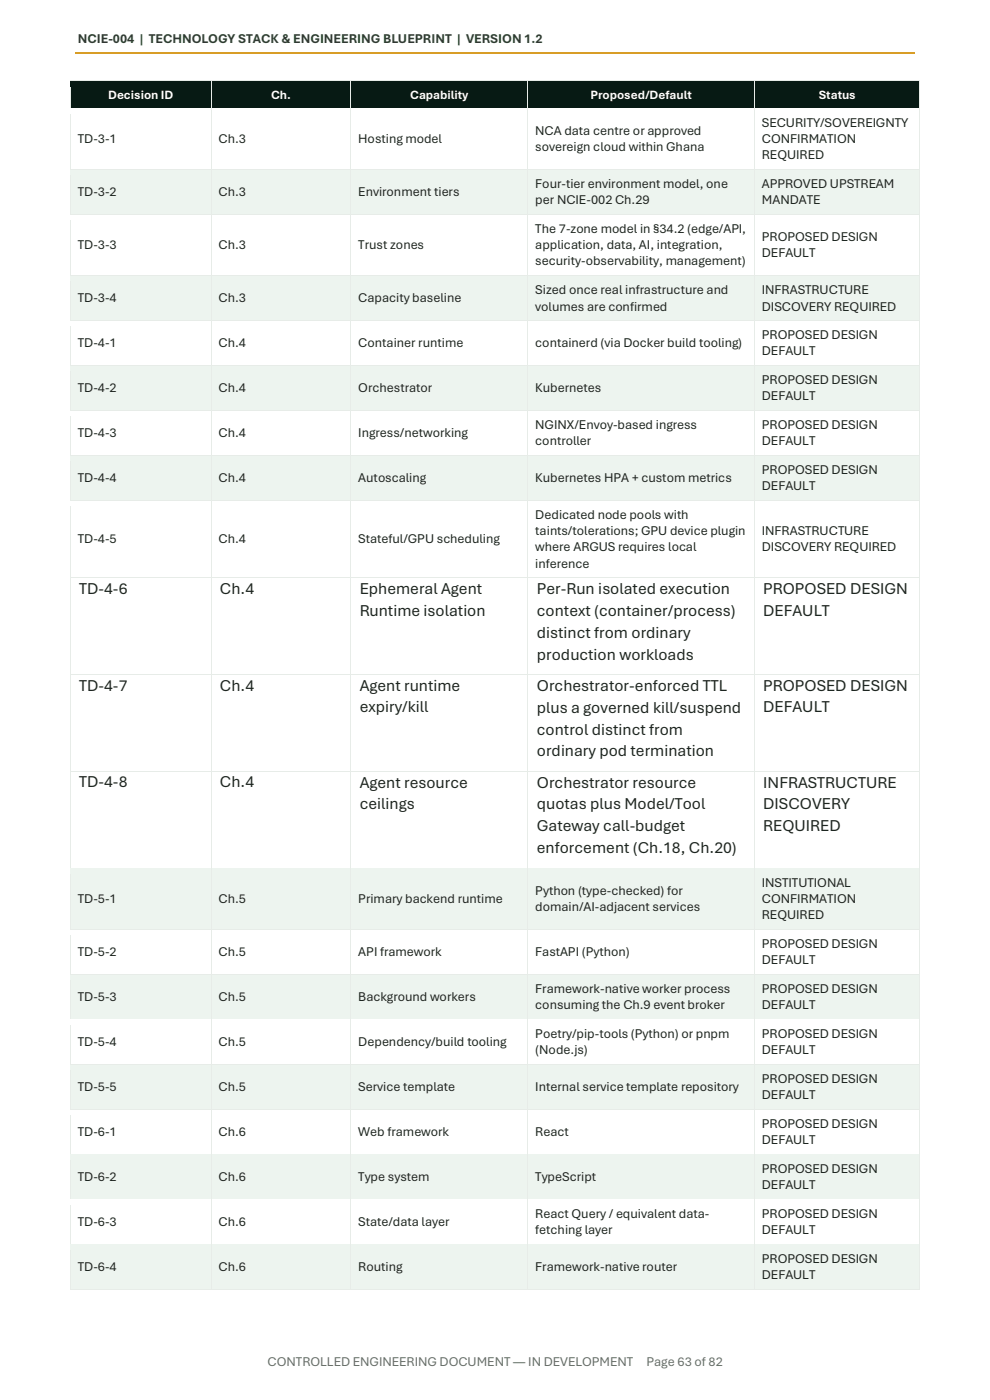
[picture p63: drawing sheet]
<svg xmlns="http://www.w3.org/2000/svg" width="210mm" height="297mm" viewBox="0 0 210 297" stroke-linecap="round" stroke-linejoin="round" font-family="sans-serif">
<defs><g id="words">
<g font-size="3.5" fill="#202621">
<text x="16.8" y="126">TD-4-6</text>
<text x="46.7" y="126">Ch.4</text>
<text x="76.3" y="126">Ephemeral Agent</text>
<text x="76.3" y="130.6">Runtime isolation</text>
<text x="113.9" y="126">Per-Run isolated execution</text>
<text x="113.9" y="130.7">context (container/process)</text>
<text x="161.9" y="126">PROPOSED DESIGN</text>
<text x="161.9" y="130.6">DEFAULT</text>
<text x="113.9" y="135.3">distinct from ordinary</text>
<text x="113.9" y="139.9">production workloads</text>
<text x="16.8" y="146.5">TD-4-7</text>
<text x="46.7" y="146.5">Ch.4</text>
<text x="76.3" y="146.5">Agent runtime</text>
<text x="113.9" y="146.5">Orchestrator-enforced TTL</text>
<text x="161.9" y="146.5">PROPOSED DESIGN</text>
<text x="76.3" y="151.1">expiry/kill</text>
<text x="113.9" y="151.2">plus a governed kill/suspend</text>
<text x="113.9" y="155.8">control distinct from</text>
<text x="161.9" y="151.1">DEFAULT</text>
<text x="113.9" y="160.5">ordinary pod termination</text>
<text x="16.8" y="167">TD-4-8</text>
<text x="46.7" y="167">Ch.4</text>
<text x="76.3" y="167.1">Agent resource</text>
<text x="113.9" y="167.1">Orchestrator resource</text>
<text x="161.9" y="167.1">INFRASTRUCTURE</text>
<text x="76.3" y="171.7">ceilings</text>
<text x="113.9" y="171.7">quotas plus Model/Tool</text>
<text x="161.9" y="171.7">DISCOVERY</text>
<text x="113.9" y="176.4">Gateway call-budget</text>
<text x="161.9" y="176.3">REQUIRED</text>
<text x="113.9" y="181">enforcement (Ch.18, Ch.20)</text>
</g>
<text font-size="2.8" fill="#234f29" x="16.5" y="9.2">NCIE-004 | TECHNOLOGY STACK &amp; ENGINEERING BLUEPRINT | VERSION 1.2</text>
<g font-size="2.8" fill="#202621">
<text x="113.6" y="28.6">NCA data centre or approved</text>
<text x="161.6" y="26.9">SECURITY/SOVEREIGNTY</text>
<text x="16.5" y="30.4">TD-3-1</text>
<text x="46.4" y="30.4">Ch.3</text>
<text x="76" y="30.4">Hosting model</text>
<text x="113.6" y="32.1">sovereign cloud within Ghana</text>
<text x="161.6" y="30.4">CONFIRMATION</text>
<text x="161.6" y="33.8">REQUIRED</text>
<text x="16.5" y="41.6">TD-3-2</text>
<text x="46.4" y="41.6">Ch.3</text>
<text x="76" y="41.6">Environment tiers</text>
<text x="113.6" y="39.9">Four-tier environment model, one</text>
<text x="161.6" y="39.9">APPROVED UPSTREAM</text>
<text x="113.6" y="43.4">per NCIE-002 Ch.29</text>
<text x="161.6" y="43.4">MANDATE</text>
<text x="16.5" y="52.9">TD-3-3</text>
<text x="46.4" y="52.9">Ch.3</text>
<text x="76" y="52.9">Trust zones</text>
<text x="113.6" y="49.5">The 7-zone model in §34.2 (edge/API,</text>
<text x="113.6" y="52.9">application, data, AI, integration,</text>
<text x="161.6" y="51.1">PROPOSED DESIGN</text>
<text x="113.6" y="56.3">security-observability, management)</text>
<text x="161.6" y="54.6">DEFAULT</text>
<text x="16.5" y="64.1">TD-3-4</text>
<text x="46.4" y="64.1">Ch.3</text>
<text x="76" y="64.1">Capacity baseline</text>
<text x="113.6" y="62.4">Sized once real infrastructure and</text>
<text x="113.6" y="65.9">volumes are confirmed</text>
<text x="161.6" y="62.4">INFRASTRUCTURE</text>
<text x="161.6" y="65.9">DISCOVERY REQUIRED</text>
<text x="161.6" y="72">PROPOSED DESIGN</text>
<text x="16.5" y="73.7">TD-4-1</text>
<text x="46.4" y="73.7">Ch.4</text>
<text x="76" y="73.7">Container runtime</text>
<text x="113.6" y="73.7">containerd (via Docker build tooling)</text>
<text x="161.6" y="75.4">DEFAULT</text>
<text x="16.5" y="83.2">TD-4-2</text>
<text x="46.4" y="83.2">Ch.4</text>
<text x="76" y="83.2">Orchestrator</text>
<text x="113.6" y="83.2">Kubernetes</text>
<text x="161.6" y="81.5">PROPOSED DESIGN</text>
<text x="161.6" y="84.9">DEFAULT</text>
<text x="16.5" y="92.8">TD-4-3</text>
<text x="46.4" y="92.8">Ch.4</text>
<text x="76" y="92.8">Ingress/networking</text>
<text x="113.6" y="91">NGINX/Envoy-based ingress</text>
<text x="113.6" y="94.5">controller</text>
<text x="161.6" y="91">PROPOSED DESIGN</text>
<text x="161.6" y="94.5">DEFAULT</text>
<text x="161.6" y="100.6">PROPOSED DESIGN</text>
<text x="16.5" y="102.3">TD-4-4</text>
<text x="46.4" y="102.3">Ch.4</text>
<text x="76" y="102.3">Autoscaling</text>
<text x="113.6" y="102.3">Kubernetes HPA + custom metrics</text>
<text x="161.6" y="104">DEFAULT</text>
<text x="113.6" y="110.1">Dedicated node pools with</text>
<text x="113.6" y="113.6">taints/tolerations; GPU device plugin</text>
<text x="161.6" y="113.6">INFRASTRUCTURE</text>
<text x="16.5" y="115.3">TD-4-5</text>
<text x="46.4" y="115.3">Ch.4</text>
<text x="76" y="115.3">Stateful/GPU scheduling</text>
<text x="113.6" y="117">where ARGUS requires local</text>
<text x="161.6" y="117">DISCOVERY REQUIRED</text>
<text x="113.6" y="120.5">inference</text>
<text x="16.5" y="191.6">TD-5-1</text>
<text x="46.4" y="191.6">Ch.5</text>
<text x="76" y="191.6">Primary backend runtime</text>
<text x="113.6" y="189.8">Python (type-checked) for</text>
<text x="161.6" y="188.1">INSTITUTIONAL</text>
<text x="161.6" y="191.6">CONFIRMATION</text>
<text x="113.6" y="193.3">domain/AI-adjacent services</text>
<text x="161.6" y="195">REQUIRED</text>
<text x="16.5" y="202.8">TD-5-2</text>
<text x="46.4" y="202.8">Ch.5</text>
<text x="76" y="202.8">API framework</text>
<text x="113.6" y="202.8">FastAPI (Python)</text>
<text x="161.6" y="201.1">PROPOSED DESIGN</text>
<text x="161.6" y="204.6">DEFAULT</text>
<text x="16.5" y="212.4">TD-5-3</text>
<text x="46.4" y="212.4">Ch.5</text>
<text x="76" y="212.4">Background workers</text>
<text x="113.6" y="210.6">Framework-native worker process</text>
<text x="113.6" y="214.1">consuming the Ch.9 event broker</text>
<text x="161.6" y="210.6">PROPOSED DESIGN</text>
<text x="161.6" y="214.1">DEFAULT</text>
<text x="16.5" y="221.9">TD-5-4</text>
<text x="46.4" y="221.9">Ch.5</text>
<text x="76" y="221.9">Dependency/build tooling</text>
<text x="113.6" y="220.2">Poetry/pip-tools (Python) or pnpm</text>
<text x="161.6" y="220.2">PROPOSED DESIGN</text>
<text x="113.6" y="223.6">(Node.js)</text>
<text x="161.6" y="223.6">DEFAULT</text>
<text x="16.5" y="231.5">TD-5-5</text>
<text x="46.4" y="231.5">Ch.5</text>
<text x="76" y="231.5">Service template</text>
<text x="113.6" y="231.5">Internal service template repository</text>
<text x="161.6" y="229.7">PROPOSED DESIGN</text>
<text x="161.6" y="233.2">DEFAULT</text>
<text x="161.6" y="239.3">PROPOSED DESIGN</text>
<text x="16.5" y="241">TD-6-1</text>
<text x="46.4" y="241">Ch.6</text>
<text x="76" y="241">Web framework</text>
<text x="113.6" y="241">React</text>
<text x="161.6" y="242.7">DEFAULT</text>
<text x="16.5" y="250.5">TD-6-2</text>
<text x="46.4" y="250.5">Ch.6</text>
<text x="76" y="250.5">Type system</text>
<text x="113.6" y="250.5">TypeScript</text>
<text x="161.6" y="248.8">PROPOSED DESIGN</text>
<text x="161.6" y="252.3">DEFAULT</text>
<text x="16.5" y="260">TD-6-3</text>
<text x="46.4" y="260">Ch.6</text>
<text x="76" y="260">State/data layer</text>
<text x="113.6" y="258.4">React Query / equivalent data-</text>
<text x="113.6" y="261.8">fetching layer</text>
<text x="161.6" y="258.4">PROPOSED DESIGN</text>
<text x="161.6" y="261.8">DEFAULT</text>
<text x="16.5" y="269.6">TD-6-4</text>
<text x="46.4" y="269.6">Ch.6</text>
<text x="76" y="269.6">Routing</text>
<text x="113.6" y="269.6">Framework-native router</text>
<text x="161.6" y="267.9">PROPOSED DESIGN</text>
<text x="161.6" y="271.3">DEFAULT</text>
</g>
<g font-size="2.8" fill="#66706a">
<text x="56.8" y="289.7">CONTROLLED ENGINEERING DOCUMENT — IN DEVELOPMENT</text>
<text x="137.2" y="289.7">Page 63 of 82</text>
</g>
<g font-size="2.7" fill="#fff">
<text x="23" y="20.9">Decision ID</text>
<text x="57.5" y="20.9">Ch.</text>
<text x="87" y="20.9">Capability</text>
<text x="125.2" y="20.9">Proposed/Default</text>
<text x="173.7" y="20.9">Status</text>
</g>
</g></defs>
<path d="M16 11.2h178.1" fill="none" stroke="#d89d26" stroke-width=".34"/>
<g fill="#071a14">
<path d="M15 17.2h29.7v5.7h-29.7z" fill-rule="evenodd"/>
<path d="M16.5 18.4h26.7v3.2h-26.7z" fill-rule="evenodd"/>
<path d="M44.8 17.2h29.5v5.7h-29.5z" fill-rule="evenodd"/>
<path d="M46.4 18.4h26.4v3.2h-26.4z" fill-rule="evenodd"/>
<path d="M74.5 17.2h37.4v5.7h-37.4z" fill-rule="evenodd"/>
<path d="M76 18.4h34.4v3.2h-34.4z" fill-rule="evenodd"/>
<path d="M112.1 17.2h47.8v5.7h-47.8z" fill-rule="evenodd"/>
<path d="M113.6 18.4h44.8v3.2h-44.8z" fill-rule="evenodd"/>
<path d="M160.1 17.2h35v5.7h-35z" fill-rule="evenodd"/>
<path d="M161.6 18.4h31.9v3.2h-31.9z" fill-rule="evenodd"/>
</g>
<g fill="#e7ece8">
<path d="M14.8 17h.2v1.4h-.2z" fill-rule="evenodd"/>
<path d="M14.8 17h.2v.2h-.2z" fill-rule="evenodd"/>
</g>
<path d="M15 17.1h29.7" fill="none" stroke="#e7ece8" stroke-width=".21"/>
<path d="M15 17.2h29.7v1.2h-29.7z" fill-rule="evenodd" fill="#071a14"/>
<g fill="#e7ece8">
<path d="M44.7 17.2h.2v1.2h-.2z" fill-rule="evenodd"/>
<path d="M44.7 17h.2v.2h-.2z" fill-rule="evenodd"/>
</g>
<path d="M44.9 17.1h29.5" fill="none" stroke="#e7ece8" stroke-width=".21"/>
<path d="M44.9 17.2h29.5v1.2h-29.5z" fill-rule="evenodd" fill="#071a14"/>
<g fill="#e7ece8">
<path d="M74.4 17.2h.1v1.2h-.1z" fill-rule="evenodd"/>
<path d="M74.4 17h.1v.2h-.1z" fill-rule="evenodd"/>
</g>
<path d="M74.5 17.1h37.4" fill="none" stroke="#e7ece8" stroke-width=".21"/>
<path d="M74.5 17.2h37.4v1.2h-37.4z" fill-rule="evenodd" fill="#071a14"/>
<g fill="#e7ece8">
<path d="M111.9 17.2h.2v1.2h-.2z" fill-rule="evenodd"/>
<path d="M111.9 17h.2v.2h-.2z" fill-rule="evenodd"/>
</g>
<path d="M112.1 17.1h47.9" fill="none" stroke="#e7ece8" stroke-width=".21"/>
<path d="M112.1 17.2h47.9v1.2h-47.9z" fill-rule="evenodd" fill="#071a14"/>
<g fill="#e7ece8">
<path d="M160 17.2h.1v1.2h-.1z" fill-rule="evenodd"/>
<path d="M160 17h.1v.2h-.1z" fill-rule="evenodd"/>
</g>
<path d="M160.1 17.1h35" fill="none" stroke="#e7ece8" stroke-width=".21"/>
<path d="M160.1 17.2h35v1.2h-35z" fill-rule="evenodd" fill="#071a14"/>
<g fill="#e7ece8">
<path d="M195.1 17h.1v1.4h-.1z" fill-rule="evenodd"/>
<path d="M195.1 17h.1v.2h-.1z" fill-rule="evenodd"/>
</g>
<path d="M14.9 21.6h29.9v1.3h-29.9z" fill-rule="evenodd" fill="#071a14"/>
<path d="M14.9 18.4v4.5" fill="none" stroke="#e7ece8" stroke-width=".21"/>
<path d="M44.8 21.6h29.6v1.3h-29.6z" fill-rule="evenodd" fill="#071a14"/>
<path d="M44.8 18.4v4.5" fill="none" stroke="#e7ece8" stroke-width=".21"/>
<path d="M74.4 21.6h37.6v1.3h-37.6z" fill-rule="evenodd" fill="#071a14"/>
<path d="M74.4 18.4v4.5" fill="none" stroke="#e7ece8" stroke-width=".21"/>
<path d="M112 21.6h48v1.3h-48z" fill-rule="evenodd" fill="#071a14"/>
<path d="M112 18.4v4.5" fill="none" stroke="#e7ece8" stroke-width=".21"/>
<path d="M160 21.6h35.1v1.3h-35.1z" fill-rule="evenodd" fill="#071a14"/>
<path d="M160 18.4v4.5M195.1 18.4v4.5" fill="none" stroke="#e7ece8" stroke-width=".21"/>
<g fill="#fff">
<path d="M15 23.1h29.7v12.8h-29.7z" fill-rule="evenodd"/>
<path d="M16.5 27.7h26.7v3.5h-26.7z" fill-rule="evenodd"/>
<path d="M44.8 23.1h29.5v12.8h-29.5z" fill-rule="evenodd"/>
<path d="M46.4 27.7h26.4v3.5h-26.4z" fill-rule="evenodd"/>
<path d="M74.5 23.1h37.4v12.8h-37.4z" fill-rule="evenodd"/>
<path d="M76 27.7h34.4v3.5h-34.4z" fill-rule="evenodd"/>
<path d="M112.1 23.1h47.8v12.8h-47.8z" fill-rule="evenodd"/>
<path d="M113.6 26h44.8v3.5h-44.8z" fill-rule="evenodd"/>
<path d="M113.6 29.5h44.8v3.4h-44.8z" fill-rule="evenodd"/>
<path d="M160.1 23.1h35v12.8h-35z" fill-rule="evenodd"/>
<path d="M161.6 24.3h31.9v3.4h-31.9z" fill-rule="evenodd"/>
<path d="M161.6 27.7h31.9v3.5h-31.9z" fill-rule="evenodd"/>
<path d="M161.6 31.2h31.9v3.4h-31.9z" fill-rule="evenodd"/>
</g>
<path d="M14.8 22.9h.2v1.4h-.2z" fill-rule="evenodd" fill="#e7ece8"/>
<path d="M15 22.9h29.7" fill="none" stroke="#e7ece8" stroke-width=".21"/>
<path d="M15 23h29.7v1.3h-29.7z" fill-rule="evenodd" fill="#fff"/>
<path d="M44.7 22.9h.2v1.4h-.2z" fill-rule="evenodd" fill="#e7ece8"/>
<path d="M44.9 22.9h29.5" fill="none" stroke="#e7ece8" stroke-width=".21"/>
<path d="M44.9 23h29.5v1.3h-29.5z" fill-rule="evenodd" fill="#fff"/>
<path d="M74.4 22.9h.1v1.4h-.1z" fill-rule="evenodd" fill="#e7ece8"/>
<path d="M74.5 22.9h37.4" fill="none" stroke="#e7ece8" stroke-width=".21"/>
<path d="M74.5 23h37.4v1.3h-37.4z" fill-rule="evenodd" fill="#fff"/>
<path d="M111.9 22.9h.2v1.4h-.2z" fill-rule="evenodd" fill="#e7ece8"/>
<path d="M112.1 22.9h47.9" fill="none" stroke="#e7ece8" stroke-width=".21"/>
<path d="M112.1 23h47.9v1.3h-47.9z" fill-rule="evenodd" fill="#fff"/>
<path d="M160 22.9h.1v1.4h-.1z" fill-rule="evenodd" fill="#e7ece8"/>
<path d="M160.1 22.9h35" fill="none" stroke="#e7ece8" stroke-width=".21"/>
<path d="M160.1 23h35v1.3h-35z" fill-rule="evenodd" fill="#fff"/>
<path d="M195.1 22.9h.1v1.4h-.1z" fill-rule="evenodd" fill="#e7ece8"/>
<path d="M14.9 34.6h29.9v1.3h-29.9z" fill-rule="evenodd" fill="#fff"/>
<path d="M14.9 24.3v11.6" fill="none" stroke="#e7ece8" stroke-width=".21"/>
<path d="M44.8 34.6h29.6v1.3h-29.6z" fill-rule="evenodd" fill="#fff"/>
<path d="M44.8 24.3v11.6" fill="none" stroke="#e7ece8" stroke-width=".21"/>
<path d="M74.4 34.6h37.6v1.3h-37.6z" fill-rule="evenodd" fill="#fff"/>
<path d="M74.4 24.3v11.6" fill="none" stroke="#e7ece8" stroke-width=".21"/>
<path d="M112 34.6h48v1.3h-48z" fill-rule="evenodd" fill="#fff"/>
<path d="M112 24.3v11.6" fill="none" stroke="#e7ece8" stroke-width=".21"/>
<path d="M160 34.6h35.1v1.3h-35.1z" fill-rule="evenodd" fill="#fff"/>
<path d="M160 24.3v11.6M195.1 24.3v11.6" fill="none" stroke="#e7ece8" stroke-width=".21"/>
<g fill="#edf4ef">
<path d="M15 36h29.7v9.4h-29.7z" fill-rule="evenodd"/>
<path d="M16.5 39h26.7v3.5h-26.7z" fill-rule="evenodd"/>
<path d="M44.8 36h29.5v9.4h-29.5z" fill-rule="evenodd"/>
<path d="M46.4 39h26.4v3.5h-26.4z" fill-rule="evenodd"/>
<path d="M74.5 36h37.4v9.4h-37.4z" fill-rule="evenodd"/>
<path d="M76 39h34.4v3.5h-34.4z" fill-rule="evenodd"/>
<path d="M112.1 36h47.8v9.4h-47.8z" fill-rule="evenodd"/>
<path d="M113.6 37.3h44.8v3.4h-44.8z" fill-rule="evenodd"/>
<path d="M113.6 40.7h44.8v3.5h-44.8z" fill-rule="evenodd"/>
<path d="M160.1 36h35v9.4h-35z" fill-rule="evenodd"/>
<path d="M161.6 37.3h31.9v3.4h-31.9z" fill-rule="evenodd"/>
<path d="M161.6 40.7h31.9v3.5h-31.9z" fill-rule="evenodd"/>
</g>
<path d="M14.8 35.9h.2v1.4h-.2z" fill-rule="evenodd" fill="#e7ece8"/>
<path d="M15 35.9h29.7" fill="none" stroke="#e7ece8" stroke-width=".21"/>
<path d="M15 36h29.7v1.3h-29.7z" fill-rule="evenodd" fill="#edf4ef"/>
<path d="M44.7 35.9h.2v1.4h-.2z" fill-rule="evenodd" fill="#e7ece8"/>
<path d="M44.9 35.9h29.5" fill="none" stroke="#e7ece8" stroke-width=".21"/>
<path d="M44.9 36h29.5v1.3h-29.5z" fill-rule="evenodd" fill="#edf4ef"/>
<path d="M74.4 35.9h.1v1.4h-.1z" fill-rule="evenodd" fill="#e7ece8"/>
<path d="M74.5 35.9h37.4" fill="none" stroke="#e7ece8" stroke-width=".21"/>
<path d="M74.5 36h37.4v1.3h-37.4z" fill-rule="evenodd" fill="#edf4ef"/>
<path d="M111.9 35.9h.2v1.4h-.2z" fill-rule="evenodd" fill="#e7ece8"/>
<path d="M112.1 35.9h47.9" fill="none" stroke="#e7ece8" stroke-width=".21"/>
<path d="M112.1 36h47.9v1.3h-47.9z" fill-rule="evenodd" fill="#edf4ef"/>
<path d="M160 35.9h.1v1.4h-.1z" fill-rule="evenodd" fill="#e7ece8"/>
<path d="M160.1 35.9h35" fill="none" stroke="#e7ece8" stroke-width=".21"/>
<path d="M160.1 36h35v1.3h-35z" fill-rule="evenodd" fill="#edf4ef"/>
<path d="M195.1 35.9h.1v1.4h-.1z" fill-rule="evenodd" fill="#e7ece8"/>
<path d="M14.9 44.2h29.9v1.2h-29.9z" fill-rule="evenodd" fill="#edf4ef"/>
<path d="M14.9 37.3v8.1" fill="none" stroke="#e7ece8" stroke-width=".21"/>
<path d="M44.8 44.2h29.6v1.2h-29.6z" fill-rule="evenodd" fill="#edf4ef"/>
<path d="M44.8 37.3v8.1" fill="none" stroke="#e7ece8" stroke-width=".21"/>
<path d="M74.4 44.2h37.6v1.2h-37.6z" fill-rule="evenodd" fill="#edf4ef"/>
<path d="M74.4 37.3v8.1" fill="none" stroke="#e7ece8" stroke-width=".21"/>
<path d="M112 44.2h48v1.2h-48z" fill-rule="evenodd" fill="#edf4ef"/>
<path d="M112 37.3v8.1" fill="none" stroke="#e7ece8" stroke-width=".21"/>
<path d="M160 44.2h35.1v1.2h-35.1z" fill-rule="evenodd" fill="#edf4ef"/>
<path d="M160 37.3v8.1M195.1 37.3v8.1" fill="none" stroke="#e7ece8" stroke-width=".21"/>
<g fill="#fff">
<path d="M15 45.6h29.7v12.8h-29.7z" fill-rule="evenodd"/>
<path d="M16.5 50.3h26.7v3.4h-26.7z" fill-rule="evenodd"/>
<path d="M44.8 45.6h29.5v12.8h-29.5z" fill-rule="evenodd"/>
<path d="M46.4 50.3h26.4v3.4h-26.4z" fill-rule="evenodd"/>
<path d="M74.5 45.6h37.4v12.8h-37.4z" fill-rule="evenodd"/>
<path d="M76 50.3h34.4v3.4h-34.4z" fill-rule="evenodd"/>
<path d="M112.1 45.6h47.8v12.8h-47.8z" fill-rule="evenodd"/>
<path d="M113.6 46.8h44.8v3.5h-44.8z" fill-rule="evenodd"/>
<path d="M113.6 50.3h44.8v3.4h-44.8z" fill-rule="evenodd"/>
<path d="M113.6 53.7h44.8v3.5h-44.8z" fill-rule="evenodd"/>
<path d="M160.1 45.6h35v12.8h-35z" fill-rule="evenodd"/>
<path d="M161.6 48.5h31.9v3.5h-31.9z" fill-rule="evenodd"/>
<path d="M161.6 52h31.9v3.4h-31.9z" fill-rule="evenodd"/>
</g>
<path d="M14.8 45.4h.2v1.4h-.2z" fill-rule="evenodd" fill="#e7ece8"/>
<path d="M15 45.5h29.7" fill="none" stroke="#e7ece8" stroke-width=".21"/>
<path d="M15 45.6h29.7v1.2h-29.7z" fill-rule="evenodd" fill="#fff"/>
<path d="M44.7 45.4h.2v1.4h-.2z" fill-rule="evenodd" fill="#e7ece8"/>
<path d="M44.9 45.5h29.5" fill="none" stroke="#e7ece8" stroke-width=".21"/>
<path d="M44.9 45.6h29.5v1.2h-29.5z" fill-rule="evenodd" fill="#fff"/>
<path d="M74.4 45.4h.1v1.4h-.1z" fill-rule="evenodd" fill="#e7ece8"/>
<path d="M74.5 45.5h37.4" fill="none" stroke="#e7ece8" stroke-width=".21"/>
<path d="M74.5 45.6h37.4v1.2h-37.4z" fill-rule="evenodd" fill="#fff"/>
<path d="M111.9 45.4h.2v1.4h-.2z" fill-rule="evenodd" fill="#e7ece8"/>
<path d="M112.1 45.5h47.9" fill="none" stroke="#e7ece8" stroke-width=".21"/>
<path d="M112.1 45.6h47.9v1.2h-47.9z" fill-rule="evenodd" fill="#fff"/>
<path d="M160 45.4h.1v1.4h-.1z" fill-rule="evenodd" fill="#e7ece8"/>
<path d="M160.1 45.5h35" fill="none" stroke="#e7ece8" stroke-width=".21"/>
<path d="M160.1 45.6h35v1.2h-35z" fill-rule="evenodd" fill="#fff"/>
<path d="M195.1 45.4h.1v1.4h-.1z" fill-rule="evenodd" fill="#e7ece8"/>
<path d="M14.9 57.2h29.9v1.2h-29.9z" fill-rule="evenodd" fill="#fff"/>
<path d="M14.9 46.8v11.6" fill="none" stroke="#e7ece8" stroke-width=".21"/>
<path d="M44.8 57.2h29.6v1.2h-29.6z" fill-rule="evenodd" fill="#fff"/>
<path d="M44.8 46.8v11.6" fill="none" stroke="#e7ece8" stroke-width=".21"/>
<path d="M74.4 57.2h37.6v1.2h-37.6z" fill-rule="evenodd" fill="#fff"/>
<path d="M74.4 46.8v11.6" fill="none" stroke="#e7ece8" stroke-width=".21"/>
<path d="M112 57.2h48v1.2h-48z" fill-rule="evenodd" fill="#fff"/>
<path d="M112 46.8v11.6" fill="none" stroke="#e7ece8" stroke-width=".21"/>
<path d="M160 57.2h35.1v1.2h-35.1z" fill-rule="evenodd" fill="#fff"/>
<path d="M160 46.8v11.6M195.1 46.8v11.6" fill="none" stroke="#e7ece8" stroke-width=".21"/>
<g fill="#edf4ef">
<path d="M15 58.6h29.7v9.3h-29.7z" fill-rule="evenodd"/>
<path d="M16.5 61.5h26.7v3.4h-26.7z" fill-rule="evenodd"/>
<path d="M44.8 58.6h29.5v9.3h-29.5z" fill-rule="evenodd"/>
<path d="M46.4 61.5h26.4v3.4h-26.4z" fill-rule="evenodd"/>
<path d="M74.5 58.6h37.4v9.3h-37.4z" fill-rule="evenodd"/>
<path d="M76 61.5h34.4v3.4h-34.4z" fill-rule="evenodd"/>
<path d="M112.1 58.6h47.8v9.3h-47.8z" fill-rule="evenodd"/>
<path d="M113.6 59.8h44.8v3.5h-44.8z" fill-rule="evenodd"/>
<path d="M113.6 63.3h44.8v3.4h-44.8z" fill-rule="evenodd"/>
<path d="M160.1 58.6h35v9.3h-35z" fill-rule="evenodd"/>
<path d="M161.6 59.8h31.9v3.5h-31.9z" fill-rule="evenodd"/>
<path d="M161.6 63.3h31.9v3.4h-31.9z" fill-rule="evenodd"/>
</g>
<path d="M14.8 58.4h.2v1.4h-.2z" fill-rule="evenodd" fill="#e7ece8"/>
<path d="M15 58.5h29.7" fill="none" stroke="#e7ece8" stroke-width=".21"/>
<path d="M15 58.6h29.7v1.2h-29.7z" fill-rule="evenodd" fill="#edf4ef"/>
<path d="M44.7 58.4h.2v1.4h-.2z" fill-rule="evenodd" fill="#e7ece8"/>
<path d="M44.9 58.5h29.5" fill="none" stroke="#e7ece8" stroke-width=".21"/>
<path d="M44.9 58.6h29.5v1.2h-29.5z" fill-rule="evenodd" fill="#edf4ef"/>
<path d="M74.4 58.4h.1v1.4h-.1z" fill-rule="evenodd" fill="#e7ece8"/>
<path d="M74.5 58.5h37.4" fill="none" stroke="#e7ece8" stroke-width=".21"/>
<path d="M74.5 58.6h37.4v1.2h-37.4z" fill-rule="evenodd" fill="#edf4ef"/>
<path d="M111.9 58.4h.2v1.4h-.2z" fill-rule="evenodd" fill="#e7ece8"/>
<path d="M112.1 58.5h47.9" fill="none" stroke="#e7ece8" stroke-width=".21"/>
<path d="M112.1 58.6h47.9v1.2h-47.9z" fill-rule="evenodd" fill="#edf4ef"/>
<path d="M160 58.4h.1v1.4h-.1z" fill-rule="evenodd" fill="#e7ece8"/>
<path d="M160.1 58.5h35" fill="none" stroke="#e7ece8" stroke-width=".21"/>
<path d="M160.1 58.6h35v1.2h-35z" fill-rule="evenodd" fill="#edf4ef"/>
<path d="M195.1 58.4h.1v1.4h-.1z" fill-rule="evenodd" fill="#e7ece8"/>
<path d="M14.9 66.7h29.9v1.2h-29.9z" fill-rule="evenodd" fill="#edf4ef"/>
<path d="M14.9 59.8v8.1" fill="none" stroke="#e7ece8" stroke-width=".21"/>
<path d="M44.8 66.7h29.6v1.2h-29.6z" fill-rule="evenodd" fill="#edf4ef"/>
<path d="M44.8 59.8v8.1" fill="none" stroke="#e7ece8" stroke-width=".21"/>
<path d="M74.4 66.7h37.6v1.2h-37.6z" fill-rule="evenodd" fill="#edf4ef"/>
<path d="M74.4 59.8v8.1" fill="none" stroke="#e7ece8" stroke-width=".21"/>
<path d="M112 66.7h48v1.2h-48z" fill-rule="evenodd" fill="#edf4ef"/>
<path d="M112 59.8v8.1" fill="none" stroke="#e7ece8" stroke-width=".21"/>
<path d="M160 66.7h35.1v1.2h-35.1z" fill-rule="evenodd" fill="#edf4ef"/>
<path d="M160 59.8v8.1M195.1 59.8v8.1" fill="none" stroke="#e7ece8" stroke-width=".21"/>
<g fill="#fff">
<path d="M15 68.1h29.7v9.3h-29.7z" fill-rule="evenodd"/>
<path d="M16.5 71h26.7v3.5h-26.7z" fill-rule="evenodd"/>
<path d="M44.8 68.1h29.5v9.3h-29.5z" fill-rule="evenodd"/>
<path d="M46.4 71h26.4v3.5h-26.4z" fill-rule="evenodd"/>
<path d="M74.5 68.1h37.4v9.3h-37.4z" fill-rule="evenodd"/>
<path d="M76 71h34.4v3.5h-34.4z" fill-rule="evenodd"/>
<path d="M112.1 68.1h47.8v9.3h-47.8z" fill-rule="evenodd"/>
<path d="M113.6 71h44.8v3.5h-44.8z" fill-rule="evenodd"/>
<path d="M160.1 68.1h35v9.3h-35z" fill-rule="evenodd"/>
<path d="M161.6 69.3h31.9v3.5h-31.9z" fill-rule="evenodd"/>
<path d="M161.6 72.8h31.9v3.4h-31.9z" fill-rule="evenodd"/>
</g>
<path d="M14.8 67.9h.2v1.4h-.2z" fill-rule="evenodd" fill="#e7ece8"/>
<path d="M15 68h29.7" fill="none" stroke="#e7ece8" stroke-width=".21"/>
<path d="M15 68.1h29.7v1.2h-29.7z" fill-rule="evenodd" fill="#fff"/>
<path d="M44.7 67.9h.2v1.4h-.2z" fill-rule="evenodd" fill="#e7ece8"/>
<path d="M44.9 68h29.5" fill="none" stroke="#e7ece8" stroke-width=".21"/>
<path d="M44.9 68.1h29.5v1.2h-29.5z" fill-rule="evenodd" fill="#fff"/>
<path d="M74.4 67.9h.1v1.4h-.1z" fill-rule="evenodd" fill="#e7ece8"/>
<path d="M74.5 68h37.4" fill="none" stroke="#e7ece8" stroke-width=".21"/>
<path d="M74.5 68.1h37.4v1.2h-37.4z" fill-rule="evenodd" fill="#fff"/>
<path d="M111.9 67.9h.2v1.4h-.2z" fill-rule="evenodd" fill="#e7ece8"/>
<path d="M112.1 68h47.9" fill="none" stroke="#e7ece8" stroke-width=".21"/>
<path d="M112.1 68.1h47.9v1.2h-47.9z" fill-rule="evenodd" fill="#fff"/>
<path d="M160 67.9h.1v1.4h-.1z" fill-rule="evenodd" fill="#e7ece8"/>
<path d="M160.1 68h35" fill="none" stroke="#e7ece8" stroke-width=".21"/>
<path d="M160.1 68.1h35v1.2h-35z" fill-rule="evenodd" fill="#fff"/>
<path d="M195.1 67.9h.1v1.4h-.1z" fill-rule="evenodd" fill="#e7ece8"/>
<path d="M14.9 76.2h29.9v1.3h-29.9z" fill-rule="evenodd" fill="#fff"/>
<path d="M14.9 69.3v8.2" fill="none" stroke="#e7ece8" stroke-width=".21"/>
<path d="M44.8 76.2h29.6v1.3h-29.6z" fill-rule="evenodd" fill="#fff"/>
<path d="M44.8 69.3v8.2" fill="none" stroke="#e7ece8" stroke-width=".21"/>
<path d="M74.4 76.2h37.6v1.3h-37.6z" fill-rule="evenodd" fill="#fff"/>
<path d="M74.4 69.3v8.2" fill="none" stroke="#e7ece8" stroke-width=".21"/>
<path d="M112 76.2h48v1.3h-48z" fill-rule="evenodd" fill="#fff"/>
<path d="M112 69.3v8.2" fill="none" stroke="#e7ece8" stroke-width=".21"/>
<path d="M160 76.2h35.1v1.3h-35.1z" fill-rule="evenodd" fill="#fff"/>
<path d="M160 69.3v8.2M195.1 69.3v8.2" fill="none" stroke="#e7ece8" stroke-width=".21"/>
<g fill="#edf4ef">
<path d="M15 77.6h29.7v9.4h-29.7z" fill-rule="evenodd"/>
<path d="M16.5 80.6h26.7v3.4h-26.7z" fill-rule="evenodd"/>
<path d="M44.8 77.6h29.5v9.4h-29.5z" fill-rule="evenodd"/>
<path d="M46.4 80.6h26.4v3.4h-26.4z" fill-rule="evenodd"/>
<path d="M74.5 77.6h37.4v9.4h-37.4z" fill-rule="evenodd"/>
<path d="M76 80.6h34.4v3.4h-34.4z" fill-rule="evenodd"/>
<path d="M112.1 77.6h47.8v9.4h-47.8z" fill-rule="evenodd"/>
<path d="M113.6 80.6h44.8v3.4h-44.8z" fill-rule="evenodd"/>
<path d="M160.1 77.6h35v9.4h-35z" fill-rule="evenodd"/>
<path d="M161.6 78.9h31.9v3.4h-31.9z" fill-rule="evenodd"/>
<path d="M161.6 82.3h31.9v3.5h-31.9z" fill-rule="evenodd"/>
</g>
<path d="M14.8 77.5h.2v1.4h-.2z" fill-rule="evenodd" fill="#e7ece8"/>
<path d="M15 77.6h29.7" fill="none" stroke="#e7ece8" stroke-width=".21"/>
<path d="M15 77.6h29.7v1.3h-29.7z" fill-rule="evenodd" fill="#edf4ef"/>
<path d="M44.7 77.5h.2v1.4h-.2z" fill-rule="evenodd" fill="#e7ece8"/>
<path d="M44.9 77.6h29.5" fill="none" stroke="#e7ece8" stroke-width=".21"/>
<path d="M44.9 77.6h29.5v1.3h-29.5z" fill-rule="evenodd" fill="#edf4ef"/>
<path d="M74.4 77.5h.1v1.4h-.1z" fill-rule="evenodd" fill="#e7ece8"/>
<path d="M74.5 77.6h37.4" fill="none" stroke="#e7ece8" stroke-width=".21"/>
<path d="M74.5 77.6h37.4v1.3h-37.4z" fill-rule="evenodd" fill="#edf4ef"/>
<path d="M111.9 77.5h.2v1.4h-.2z" fill-rule="evenodd" fill="#e7ece8"/>
<path d="M112.1 77.6h47.9" fill="none" stroke="#e7ece8" stroke-width=".21"/>
<path d="M112.1 77.6h47.9v1.3h-47.9z" fill-rule="evenodd" fill="#edf4ef"/>
<path d="M160 77.5h.1v1.4h-.1z" fill-rule="evenodd" fill="#e7ece8"/>
<path d="M160.1 77.6h35" fill="none" stroke="#e7ece8" stroke-width=".21"/>
<path d="M160.1 77.6h35v1.3h-35z" fill-rule="evenodd" fill="#edf4ef"/>
<path d="M195.1 77.5h.1v1.4h-.1z" fill-rule="evenodd" fill="#e7ece8"/>
<path d="M14.9 85.8h29.9v1.2h-29.9z" fill-rule="evenodd" fill="#edf4ef"/>
<path d="M14.9 78.9v8.1" fill="none" stroke="#e7ece8" stroke-width=".21"/>
<path d="M44.8 85.8h29.6v1.2h-29.6z" fill-rule="evenodd" fill="#edf4ef"/>
<path d="M44.8 78.9v8.1" fill="none" stroke="#e7ece8" stroke-width=".21"/>
<path d="M74.4 85.8h37.6v1.2h-37.6z" fill-rule="evenodd" fill="#edf4ef"/>
<path d="M74.4 78.9v8.1" fill="none" stroke="#e7ece8" stroke-width=".21"/>
<path d="M112 85.8h48v1.2h-48z" fill-rule="evenodd" fill="#edf4ef"/>
<path d="M112 78.9v8.1" fill="none" stroke="#e7ece8" stroke-width=".21"/>
<path d="M160 85.8h35.1v1.2h-35.1z" fill-rule="evenodd" fill="#edf4ef"/>
<path d="M160 78.9v8.1M195.1 78.9v8.1" fill="none" stroke="#e7ece8" stroke-width=".21"/>
<g fill="#fff">
<path d="M15 87.2h29.7v9.3h-29.7z" fill-rule="evenodd"/>
<path d="M16.5 90.1h26.7v3.5h-26.7z" fill-rule="evenodd"/>
<path d="M44.8 87.2h29.5v9.3h-29.5z" fill-rule="evenodd"/>
<path d="M46.4 90.1h26.4v3.5h-26.4z" fill-rule="evenodd"/>
<path d="M74.5 87.2h37.4v9.3h-37.4z" fill-rule="evenodd"/>
<path d="M76 90.1h34.4v3.5h-34.4z" fill-rule="evenodd"/>
<path d="M112.1 87.2h47.8v9.3h-47.8z" fill-rule="evenodd"/>
<path d="M113.6 88.4h44.8v3.4h-44.8z" fill-rule="evenodd"/>
<path d="M113.6 91.8h44.8v3.5h-44.8z" fill-rule="evenodd"/>
<path d="M160.1 87.2h35v9.3h-35z" fill-rule="evenodd"/>
<path d="M161.6 88.4h31.9v3.4h-31.9z" fill-rule="evenodd"/>
<path d="M161.6 91.8h31.9v3.5h-31.9z" fill-rule="evenodd"/>
</g>
<path d="M14.8 87h.2v1.4h-.2z" fill-rule="evenodd" fill="#e7ece8"/>
<path d="M15 87.1h29.7" fill="none" stroke="#e7ece8" stroke-width=".21"/>
<path d="M15 87.2h29.7v1.2h-29.7z" fill-rule="evenodd" fill="#fff"/>
<path d="M44.7 87h.2v1.4h-.2z" fill-rule="evenodd" fill="#e7ece8"/>
<path d="M44.9 87.1h29.5" fill="none" stroke="#e7ece8" stroke-width=".21"/>
<path d="M44.9 87.2h29.5v1.2h-29.5z" fill-rule="evenodd" fill="#fff"/>
<path d="M74.4 87h.1v1.4h-.1z" fill-rule="evenodd" fill="#e7ece8"/>
<path d="M74.5 87.1h37.4" fill="none" stroke="#e7ece8" stroke-width=".21"/>
<path d="M74.5 87.2h37.4v1.2h-37.4z" fill-rule="evenodd" fill="#fff"/>
<path d="M111.9 87h.2v1.4h-.2z" fill-rule="evenodd" fill="#e7ece8"/>
<path d="M112.1 87.1h47.9" fill="none" stroke="#e7ece8" stroke-width=".21"/>
<path d="M112.1 87.2h47.9v1.2h-47.9z" fill-rule="evenodd" fill="#fff"/>
<path d="M160 87h.1v1.4h-.1z" fill-rule="evenodd" fill="#e7ece8"/>
<path d="M160.1 87.1h35" fill="none" stroke="#e7ece8" stroke-width=".21"/>
<path d="M160.1 87.2h35v1.2h-35z" fill-rule="evenodd" fill="#fff"/>
<path d="M195.1 87h.1v1.4h-.1z" fill-rule="evenodd" fill="#e7ece8"/>
<path d="M14.9 95.3h29.9v1.2h-29.9z" fill-rule="evenodd" fill="#fff"/>
<path d="M14.9 88.4v8.1" fill="none" stroke="#e7ece8" stroke-width=".21"/>
<path d="M44.8 95.3h29.6v1.2h-29.6z" fill-rule="evenodd" fill="#fff"/>
<path d="M44.8 88.4v8.1" fill="none" stroke="#e7ece8" stroke-width=".21"/>
<path d="M74.4 95.3h37.6v1.2h-37.6z" fill-rule="evenodd" fill="#fff"/>
<path d="M74.4 88.4v8.1" fill="none" stroke="#e7ece8" stroke-width=".21"/>
<path d="M112 95.3h48v1.2h-48z" fill-rule="evenodd" fill="#fff"/>
<path d="M112 88.4v8.1" fill="none" stroke="#e7ece8" stroke-width=".21"/>
<path d="M160 95.3h35.1v1.2h-35.1z" fill-rule="evenodd" fill="#fff"/>
<path d="M160 88.4v8.1M195.1 88.4v8.1" fill="none" stroke="#e7ece8" stroke-width=".21"/>
<g fill="#edf4ef">
<path d="M15 96.7h29.7v9.4h-29.7z" fill-rule="evenodd"/>
<path d="M16.5 99.7h26.7v3.4h-26.7z" fill-rule="evenodd"/>
<path d="M44.8 96.7h29.5v9.4h-29.5z" fill-rule="evenodd"/>
<path d="M46.4 99.7h26.4v3.4h-26.4z" fill-rule="evenodd"/>
<path d="M74.5 96.7h37.4v9.4h-37.4z" fill-rule="evenodd"/>
<path d="M76 99.7h34.4v3.4h-34.4z" fill-rule="evenodd"/>
<path d="M112.1 96.7h47.8v9.4h-47.8z" fill-rule="evenodd"/>
<path d="M113.6 99.7h44.8v3.4h-44.8z" fill-rule="evenodd"/>
<path d="M160.1 96.7h35v9.4h-35z" fill-rule="evenodd"/>
<path d="M161.6 97.9h31.9v3.5h-31.9z" fill-rule="evenodd"/>
<path d="M161.6 101.4h31.9v3.4h-31.9z" fill-rule="evenodd"/>
</g>
<path d="M14.8 96.5h.2v1.4h-.2z" fill-rule="evenodd" fill="#e7ece8"/>
<path d="M15 96.6h29.7" fill="none" stroke="#e7ece8" stroke-width=".21"/>
<path d="M15 96.7h29.7v1.2h-29.7z" fill-rule="evenodd" fill="#edf4ef"/>
<path d="M44.7 96.5h.2v1.4h-.2z" fill-rule="evenodd" fill="#e7ece8"/>
<path d="M44.9 96.6h29.5" fill="none" stroke="#e7ece8" stroke-width=".21"/>
<path d="M44.9 96.7h29.5v1.2h-29.5z" fill-rule="evenodd" fill="#edf4ef"/>
<path d="M74.4 96.5h.1v1.4h-.1z" fill-rule="evenodd" fill="#e7ece8"/>
<path d="M74.5 96.6h37.4" fill="none" stroke="#e7ece8" stroke-width=".21"/>
<path d="M74.5 96.7h37.4v1.2h-37.4z" fill-rule="evenodd" fill="#edf4ef"/>
<path d="M111.9 96.5h.2v1.4h-.2z" fill-rule="evenodd" fill="#e7ece8"/>
<path d="M112.1 96.6h47.9" fill="none" stroke="#e7ece8" stroke-width=".21"/>
<path d="M112.1 96.7h47.9v1.2h-47.9z" fill-rule="evenodd" fill="#edf4ef"/>
<path d="M160 96.5h.1v1.4h-.1z" fill-rule="evenodd" fill="#e7ece8"/>
<path d="M160.1 96.6h35" fill="none" stroke="#e7ece8" stroke-width=".21"/>
<path d="M160.1 96.7h35v1.2h-35z" fill-rule="evenodd" fill="#edf4ef"/>
<path d="M195.1 96.5h.1v1.4h-.1z" fill-rule="evenodd" fill="#e7ece8"/>
<path d="M14.9 104.8h29.9v1.3h-29.9z" fill-rule="evenodd" fill="#edf4ef"/>
<path d="M14.9 97.9v8.2" fill="none" stroke="#e7ece8" stroke-width=".21"/>
<path d="M44.8 104.8h29.6v1.3h-29.6z" fill-rule="evenodd" fill="#edf4ef"/>
<path d="M44.8 97.9v8.2" fill="none" stroke="#e7ece8" stroke-width=".21"/>
<path d="M74.4 104.8h37.6v1.3h-37.6z" fill-rule="evenodd" fill="#edf4ef"/>
<path d="M74.4 97.9v8.2" fill="none" stroke="#e7ece8" stroke-width=".21"/>
<path d="M112 104.8h48v1.3h-48z" fill-rule="evenodd" fill="#edf4ef"/>
<path d="M112 97.9v8.2" fill="none" stroke="#e7ece8" stroke-width=".21"/>
<path d="M160 104.8h35.1v1.3h-35.1z" fill-rule="evenodd" fill="#edf4ef"/>
<path d="M160 97.9v8.2M195.1 97.9v8.2" fill="none" stroke="#e7ece8" stroke-width=".21"/>
<g fill="#fff">
<path d="M15 106.3h29.7v16.2h-29.7z" fill-rule="evenodd"/>
<path d="M16.5 112.7h26.7v3.4h-26.7z" fill-rule="evenodd"/>
<path d="M44.8 106.3h29.5v16.2h-29.5z" fill-rule="evenodd"/>
<path d="M46.4 112.7h26.4v3.4h-26.4z" fill-rule="evenodd"/>
<path d="M74.5 106.3h37.4v16.2h-37.4z" fill-rule="evenodd"/>
<path d="M76 112.7h34.4v3.4h-34.4z" fill-rule="evenodd"/>
<path d="M112.1 106.3h47.8v16.2h-47.8z" fill-rule="evenodd"/>
<path d="M113.6 107.5h44.8v3.4h-44.8z" fill-rule="evenodd"/>
<path d="M113.6 110.9h44.8v3.5h-44.8z" fill-rule="evenodd"/>
<path d="M113.6 114.4h44.8v3.4h-44.8z" fill-rule="evenodd"/>
<path d="M113.6 117.8h44.8v3.5h-44.8z" fill-rule="evenodd"/>
<path d="M160.1 106.3h35v16.2h-35z" fill-rule="evenodd"/>
<path d="M161.6 110.9h31.9v3.5h-31.9z" fill-rule="evenodd"/>
<path d="M161.6 114.4h31.9v3.4h-31.9z" fill-rule="evenodd"/>
</g>
<path d="M14.8 106.1h.2v1.4h-.2z" fill-rule="evenodd" fill="#e7ece8"/>
<path d="M15 106.1h29.7" fill="none" stroke="#e7ece8" stroke-width=".21"/>
<path d="M15 106.2h29.7v1.3h-29.7z" fill-rule="evenodd" fill="#fff"/>
<path d="M44.7 106.1h.2v1.4h-.2z" fill-rule="evenodd" fill="#e7ece8"/>
<path d="M44.9 106.1h29.5" fill="none" stroke="#e7ece8" stroke-width=".21"/>
<path d="M44.9 106.2h29.5v1.3h-29.5z" fill-rule="evenodd" fill="#fff"/>
<path d="M74.4 106.1h.1v1.4h-.1z" fill-rule="evenodd" fill="#e7ece8"/>
<path d="M74.5 106.1h37.4" fill="none" stroke="#e7ece8" stroke-width=".21"/>
<path d="M74.5 106.2h37.4v1.3h-37.4z" fill-rule="evenodd" fill="#fff"/>
<path d="M111.9 106.1h.2v1.4h-.2z" fill-rule="evenodd" fill="#e7ece8"/>
<path d="M112.1 106.1h47.9" fill="none" stroke="#e7ece8" stroke-width=".21"/>
<path d="M112.1 106.2h47.9v1.3h-47.9z" fill-rule="evenodd" fill="#fff"/>
<path d="M160 106.1h.1v1.4h-.1z" fill-rule="evenodd" fill="#e7ece8"/>
<path d="M160.1 106.1h35" fill="none" stroke="#e7ece8" stroke-width=".21"/>
<path d="M160.1 106.2h35v1.3h-35z" fill-rule="evenodd" fill="#fff"/>
<path d="M195.1 106.1h.1v1.4h-.1z" fill-rule="evenodd" fill="#e7ece8"/>
<path d="M14.9 121.3h29.9v1.2h-29.9z" fill-rule="evenodd" fill="#fff"/>
<path d="M14.9 107.5v15" fill="none" stroke="#e7ece8" stroke-width=".21"/>
<path d="M44.8 121.3h29.6v1.2h-29.6z" fill-rule="evenodd" fill="#fff"/>
<path d="M44.8 107.5v15" fill="none" stroke="#e7ece8" stroke-width=".21"/>
<path d="M74.4 121.3h37.6v1.2h-37.6z" fill-rule="evenodd" fill="#fff"/>
<path d="M74.4 107.5v15" fill="none" stroke="#e7ece8" stroke-width=".21"/>
<path d="M112 121.3h48v1.2h-48z" fill-rule="evenodd" fill="#fff"/>
<path d="M112 107.5v15" fill="none" stroke="#e7ece8" stroke-width=".21"/>
<path d="M160 121.3h35.1v1.2h-35.1z" fill-rule="evenodd" fill="#fff"/>
<path d="M160 107.5v15M195.1 107.5v15" fill="none" stroke="#e7ece8" stroke-width=".21"/>
<path d="M14.8 122.5h.2v.2h-.2z" fill-rule="evenodd" fill="#e7ece8"/>
<path d="M15 122.6h29.7" fill="none" stroke="#e7ece8" stroke-width=".21"/>
<path d="M44.7 122.5h.2v.2h-.2z" fill-rule="evenodd" fill="#e7ece8"/>
<path d="M44.9 122.6h29.5" fill="none" stroke="#e7ece8" stroke-width=".21"/>
<path d="M74.4 122.5h.1v.2h-.1z" fill-rule="evenodd" fill="#e7ece8"/>
<path d="M74.5 122.6h37.4" fill="none" stroke="#e7ece8" stroke-width=".21"/>
<path d="M111.9 122.5h.2v.2h-.2z" fill-rule="evenodd" fill="#e7ece8"/>
<path d="M112.1 122.6h47.9" fill="none" stroke="#e7ece8" stroke-width=".21"/>
<path d="M160 122.5h.1v.2h-.1z" fill-rule="evenodd" fill="#e7ece8"/>
<path d="M160.1 122.6h35" fill="none" stroke="#e7ece8" stroke-width=".21"/>
<path d="M195.1 122.5h.1v.2h-.1z" fill-rule="evenodd" fill="#e7ece8"/>
<path d="M14.9 122.7v20.3M44.8 122.7v20.3M74.4 122.7v20.3M112 122.7v20.3M160 122.7v20.3M195.1 122.7v20.3" fill="none" stroke="#e7ece8" stroke-width=".21"/>
<path d="M14.8 143h.2v.2h-.2z" fill-rule="evenodd" fill="#e7ece8"/>
<path d="M15 143.1h29.7" fill="none" stroke="#e7ece8" stroke-width=".21"/>
<path d="M44.7 143h.2v.2h-.2z" fill-rule="evenodd" fill="#e7ece8"/>
<path d="M44.9 143.1h29.5" fill="none" stroke="#e7ece8" stroke-width=".21"/>
<path d="M74.4 143h.1v.2h-.1z" fill-rule="evenodd" fill="#e7ece8"/>
<path d="M74.5 143.1h37.4" fill="none" stroke="#e7ece8" stroke-width=".21"/>
<path d="M111.9 143h.2v.2h-.2z" fill-rule="evenodd" fill="#e7ece8"/>
<path d="M112.1 143.1h47.9" fill="none" stroke="#e7ece8" stroke-width=".21"/>
<path d="M160 143h.1v.2h-.1z" fill-rule="evenodd" fill="#e7ece8"/>
<path d="M160.1 143.1h35" fill="none" stroke="#e7ece8" stroke-width=".21"/>
<path d="M195.1 143h.1v.2h-.1z" fill-rule="evenodd" fill="#e7ece8"/>
<path d="M14.9 143.2v20.4M44.8 143.2v20.4M74.4 143.2v20.4M112 143.2v20.4M160 143.2v20.4M195.1 143.2v20.4" fill="none" stroke="#e7ece8" stroke-width=".21"/>
<path d="M14.8 163.6h.2v.1h-.2z" fill-rule="evenodd" fill="#e7ece8"/>
<path d="M15 163.6h29.7" fill="none" stroke="#e7ece8" stroke-width=".21"/>
<path d="M44.7 163.6h.2v.1h-.2z" fill-rule="evenodd" fill="#e7ece8"/>
<path d="M44.9 163.6h29.5" fill="none" stroke="#e7ece8" stroke-width=".21"/>
<path d="M74.4 163.6h.1v.1h-.1z" fill-rule="evenodd" fill="#e7ece8"/>
<path d="M74.5 163.6h37.4" fill="none" stroke="#e7ece8" stroke-width=".21"/>
<path d="M111.9 163.6h.2v.1h-.2z" fill-rule="evenodd" fill="#e7ece8"/>
<path d="M112.1 163.6h47.9" fill="none" stroke="#e7ece8" stroke-width=".21"/>
<path d="M160 163.6h.1v.1h-.1z" fill-rule="evenodd" fill="#e7ece8"/>
<path d="M160.1 163.6h35" fill="none" stroke="#e7ece8" stroke-width=".21"/>
<path d="M195.1 163.6h.1v.1h-.1z" fill-rule="evenodd" fill="#e7ece8"/>
<path d="M14.9 163.7v20.4M44.8 163.7v20.4M74.4 163.7v20.4M112 163.7v20.4M160 163.7v20.4M195.1 163.7v20.4" fill="none" stroke="#e7ece8" stroke-width=".21"/>
<g fill="#edf4ef">
<path d="M15 184.3h29.7v12.8h-29.7z" fill-rule="evenodd"/>
<path d="M16.5 189h26.7v3.4h-26.7z" fill-rule="evenodd"/>
<path d="M44.8 184.3h29.5v12.8h-29.5z" fill-rule="evenodd"/>
<path d="M46.4 189h26.4v3.4h-26.4z" fill-rule="evenodd"/>
<path d="M74.5 184.3h37.4v12.8h-37.4z" fill-rule="evenodd"/>
<path d="M76 189h34.4v3.4h-34.4z" fill-rule="evenodd"/>
<path d="M112.1 184.3h47.8v12.8h-47.8z" fill-rule="evenodd"/>
<path d="M113.6 187.2h44.8v3.5h-44.8z" fill-rule="evenodd"/>
<path d="M113.6 190.7h44.8v3.4h-44.8z" fill-rule="evenodd"/>
<path d="M160.1 184.3h35v12.8h-35z" fill-rule="evenodd"/>
<path d="M161.6 185.5h31.9v3.5h-31.9z" fill-rule="evenodd"/>
<path d="M161.6 189h31.9v3.4h-31.9z" fill-rule="evenodd"/>
<path d="M161.6 192.4h31.9v3.5h-31.9z" fill-rule="evenodd"/>
</g>
<path d="M14.8 184.1h.2v1.4h-.2z" fill-rule="evenodd" fill="#e7ece8"/>
<path d="M15 184.2h29.7" fill="none" stroke="#e7ece8" stroke-width=".21"/>
<path d="M15 184.3h29.7v1.2h-29.7z" fill-rule="evenodd" fill="#edf4ef"/>
<path d="M44.7 184.1h.2v1.4h-.2z" fill-rule="evenodd" fill="#e7ece8"/>
<path d="M44.9 184.2h29.5" fill="none" stroke="#e7ece8" stroke-width=".21"/>
<path d="M44.9 184.3h29.5v1.2h-29.5z" fill-rule="evenodd" fill="#edf4ef"/>
<path d="M74.4 184.1h.1v1.4h-.1z" fill-rule="evenodd" fill="#e7ece8"/>
<path d="M74.5 184.2h37.4" fill="none" stroke="#e7ece8" stroke-width=".21"/>
<path d="M74.5 184.3h37.4v1.2h-37.4z" fill-rule="evenodd" fill="#edf4ef"/>
<path d="M111.9 184.1h.2v1.4h-.2z" fill-rule="evenodd" fill="#e7ece8"/>
<path d="M112.1 184.2h47.9" fill="none" stroke="#e7ece8" stroke-width=".21"/>
<path d="M112.1 184.3h47.9v1.2h-47.9z" fill-rule="evenodd" fill="#edf4ef"/>
<path d="M160 184.1h.1v1.4h-.1z" fill-rule="evenodd" fill="#e7ece8"/>
<path d="M160.1 184.2h35" fill="none" stroke="#e7ece8" stroke-width=".21"/>
<path d="M160.1 184.3h35v1.2h-35z" fill-rule="evenodd" fill="#edf4ef"/>
<path d="M195.1 184.1h.1v1.4h-.1z" fill-rule="evenodd" fill="#e7ece8"/>
<path d="M14.9 195.9h29.9v1.2h-29.9z" fill-rule="evenodd" fill="#edf4ef"/>
<path d="M14.9 185.5v11.6" fill="none" stroke="#e7ece8" stroke-width=".21"/>
<path d="M44.8 195.9h29.6v1.2h-29.6z" fill-rule="evenodd" fill="#edf4ef"/>
<path d="M44.8 185.5v11.6" fill="none" stroke="#e7ece8" stroke-width=".21"/>
<path d="M74.4 195.9h37.6v1.2h-37.6z" fill-rule="evenodd" fill="#edf4ef"/>
<path d="M74.4 185.5v11.6" fill="none" stroke="#e7ece8" stroke-width=".21"/>
<path d="M112 195.9h48v1.2h-48z" fill-rule="evenodd" fill="#edf4ef"/>
<path d="M112 185.5v11.6" fill="none" stroke="#e7ece8" stroke-width=".21"/>
<path d="M160 195.9h35.1v1.2h-35.1z" fill-rule="evenodd" fill="#edf4ef"/>
<path d="M160 185.5v11.6M195.1 185.5v11.6" fill="none" stroke="#e7ece8" stroke-width=".21"/>
<g fill="#fff">
<path d="M15 197.3h29.7v9.3h-29.7z" fill-rule="evenodd"/>
<path d="M16.5 200.2h26.7v3.4h-26.7z" fill-rule="evenodd"/>
<path d="M44.8 197.3h29.5v9.3h-29.5z" fill-rule="evenodd"/>
<path d="M46.4 200.2h26.4v3.4h-26.4z" fill-rule="evenodd"/>
<path d="M74.5 197.3h37.4v9.3h-37.4z" fill-rule="evenodd"/>
<path d="M76 200.2h34.4v3.4h-34.4z" fill-rule="evenodd"/>
<path d="M112.1 197.3h47.8v9.3h-47.8z" fill-rule="evenodd"/>
<path d="M113.6 200.2h44.8v3.4h-44.8z" fill-rule="evenodd"/>
<path d="M160.1 197.3h35v9.3h-35z" fill-rule="evenodd"/>
<path d="M161.6 198.5h31.9v3.5h-31.9z" fill-rule="evenodd"/>
<path d="M161.6 202h31.9v3.4h-31.9z" fill-rule="evenodd"/>
</g>
<path d="M14.8 197.1h.2v1.4h-.2z" fill-rule="evenodd" fill="#e7ece8"/>
<path d="M15 197.2h29.7" fill="none" stroke="#e7ece8" stroke-width=".21"/>
<path d="M15 197.3h29.7v1.2h-29.7z" fill-rule="evenodd" fill="#fff"/>
<path d="M44.7 197.1h.2v1.4h-.2z" fill-rule="evenodd" fill="#e7ece8"/>
<path d="M44.9 197.2h29.5" fill="none" stroke="#e7ece8" stroke-width=".21"/>
<path d="M44.9 197.3h29.5v1.2h-29.5z" fill-rule="evenodd" fill="#fff"/>
<path d="M74.4 197.1h.1v1.4h-.1z" fill-rule="evenodd" fill="#e7ece8"/>
<path d="M74.5 197.2h37.4" fill="none" stroke="#e7ece8" stroke-width=".21"/>
<path d="M74.5 197.3h37.4v1.2h-37.4z" fill-rule="evenodd" fill="#fff"/>
<path d="M111.9 197.1h.2v1.4h-.2z" fill-rule="evenodd" fill="#e7ece8"/>
<path d="M112.1 197.2h47.9" fill="none" stroke="#e7ece8" stroke-width=".21"/>
<path d="M112.1 197.3h47.9v1.2h-47.9z" fill-rule="evenodd" fill="#fff"/>
<path d="M160 197.1h.1v1.4h-.1z" fill-rule="evenodd" fill="#e7ece8"/>
<path d="M160.1 197.2h35" fill="none" stroke="#e7ece8" stroke-width=".21"/>
<path d="M160.1 197.3h35v1.2h-35z" fill-rule="evenodd" fill="#fff"/>
<path d="M195.1 197.1h.1v1.4h-.1z" fill-rule="evenodd" fill="#e7ece8"/>
<path d="M14.9 205.4h29.9v1.2h-29.9z" fill-rule="evenodd" fill="#fff"/>
<path d="M14.9 198.5v8.1" fill="none" stroke="#e7ece8" stroke-width=".21"/>
<path d="M44.8 205.4h29.6v1.2h-29.6z" fill-rule="evenodd" fill="#fff"/>
<path d="M44.8 198.5v8.1" fill="none" stroke="#e7ece8" stroke-width=".21"/>
<path d="M74.4 205.4h37.6v1.2h-37.6z" fill-rule="evenodd" fill="#fff"/>
<path d="M74.4 198.5v8.1" fill="none" stroke="#e7ece8" stroke-width=".21"/>
<path d="M112 205.4h48v1.2h-48z" fill-rule="evenodd" fill="#fff"/>
<path d="M112 198.5v8.1" fill="none" stroke="#e7ece8" stroke-width=".21"/>
<path d="M160 205.4h35.1v1.2h-35.1z" fill-rule="evenodd" fill="#fff"/>
<path d="M160 198.5v8.1M195.1 198.5v8.1" fill="none" stroke="#e7ece8" stroke-width=".21"/>
<g fill="#edf4ef">
<path d="M15 206.8h29.7v9.3h-29.7z" fill-rule="evenodd"/>
<path d="M16.5 209.7h26.7v3.5h-26.7z" fill-rule="evenodd"/>
<path d="M44.8 206.8h29.5v9.3h-29.5z" fill-rule="evenodd"/>
<path d="M46.4 209.7h26.4v3.5h-26.4z" fill-rule="evenodd"/>
<path d="M74.5 206.8h37.4v9.3h-37.4z" fill-rule="evenodd"/>
<path d="M76 209.7h34.4v3.5h-34.4z" fill-rule="evenodd"/>
<path d="M112.1 206.8h47.8v9.3h-47.8z" fill-rule="evenodd"/>
<path d="M113.6 208h44.8v3.5h-44.8z" fill-rule="evenodd"/>
<path d="M113.6 211.5h44.8v3.4h-44.8z" fill-rule="evenodd"/>
<path d="M160.1 206.8h35v9.3h-35z" fill-rule="evenodd"/>
<path d="M161.6 208h31.9v3.5h-31.9z" fill-rule="evenodd"/>
<path d="M161.6 211.5h31.9v3.4h-31.9z" fill-rule="evenodd"/>
</g>
<path d="M14.8 206.6h.2v1.4h-.2z" fill-rule="evenodd" fill="#e7ece8"/>
<path d="M15 206.7h29.7" fill="none" stroke="#e7ece8" stroke-width=".21"/>
<path d="M15 206.8h29.7v1.2h-29.7z" fill-rule="evenodd" fill="#edf4ef"/>
<path d="M44.7 206.6h.2v1.4h-.2z" fill-rule="evenodd" fill="#e7ece8"/>
<path d="M44.9 206.7h29.5" fill="none" stroke="#e7ece8" stroke-width=".21"/>
<path d="M44.9 206.8h29.5v1.2h-29.5z" fill-rule="evenodd" fill="#edf4ef"/>
<path d="M74.4 206.6h.1v1.4h-.1z" fill-rule="evenodd" fill="#e7ece8"/>
<path d="M74.5 206.7h37.4" fill="none" stroke="#e7ece8" stroke-width=".21"/>
<path d="M74.5 206.8h37.4v1.2h-37.4z" fill-rule="evenodd" fill="#edf4ef"/>
<path d="M111.9 206.6h.2v1.4h-.2z" fill-rule="evenodd" fill="#e7ece8"/>
<path d="M112.1 206.7h47.9" fill="none" stroke="#e7ece8" stroke-width=".21"/>
<path d="M112.1 206.8h47.9v1.2h-47.9z" fill-rule="evenodd" fill="#edf4ef"/>
<path d="M160 206.6h.1v1.4h-.1z" fill-rule="evenodd" fill="#e7ece8"/>
<path d="M160.1 206.7h35" fill="none" stroke="#e7ece8" stroke-width=".21"/>
<path d="M160.1 206.8h35v1.2h-35z" fill-rule="evenodd" fill="#edf4ef"/>
<path d="M195.1 206.6h.1v1.4h-.1z" fill-rule="evenodd" fill="#e7ece8"/>
<path d="M14.9 214.9h29.9v1.2h-29.9z" fill-rule="evenodd" fill="#edf4ef"/>
<path d="M14.9 208v8.1" fill="none" stroke="#e7ece8" stroke-width=".21"/>
<path d="M44.8 214.9h29.6v1.2h-29.6z" fill-rule="evenodd" fill="#edf4ef"/>
<path d="M44.8 208v8.1" fill="none" stroke="#e7ece8" stroke-width=".21"/>
<path d="M74.4 214.9h37.6v1.2h-37.6z" fill-rule="evenodd" fill="#edf4ef"/>
<path d="M74.4 208v8.1" fill="none" stroke="#e7ece8" stroke-width=".21"/>
<path d="M112 214.9h48v1.2h-48z" fill-rule="evenodd" fill="#edf4ef"/>
<path d="M112 208v8.1" fill="none" stroke="#e7ece8" stroke-width=".21"/>
<path d="M160 214.9h35.1v1.2h-35.1z" fill-rule="evenodd" fill="#edf4ef"/>
<path d="M160 208v8.1M195.1 208v8.1" fill="none" stroke="#e7ece8" stroke-width=".21"/>
<g fill="#fff">
<path d="M15 216.3h29.7v9.4h-29.7z" fill-rule="evenodd"/>
<path d="M16.5 219.3h26.7v3.4h-26.7z" fill-rule="evenodd"/>
<path d="M44.8 216.3h29.5v9.4h-29.5z" fill-rule="evenodd"/>
<path d="M46.4 219.3h26.4v3.4h-26.4z" fill-rule="evenodd"/>
<path d="M74.5 216.3h37.4v9.4h-37.4z" fill-rule="evenodd"/>
<path d="M76 219.3h34.4v3.4h-34.4z" fill-rule="evenodd"/>
<path d="M112.1 216.3h47.8v9.4h-47.8z" fill-rule="evenodd"/>
<path d="M113.6 217.6h44.8v3.4h-44.8z" fill-rule="evenodd"/>
<path d="M113.6 221h44.8v3.4h-44.8z" fill-rule="evenodd"/>
<path d="M160.1 216.3h35v9.4h-35z" fill-rule="evenodd"/>
<path d="M161.6 217.6h31.9v3.4h-31.9z" fill-rule="evenodd"/>
<path d="M161.6 221h31.9v3.4h-31.9z" fill-rule="evenodd"/>
</g>
<path d="M14.8 216.1h.2v1.4h-.2z" fill-rule="evenodd" fill="#e7ece8"/>
<path d="M15 216.2h29.7" fill="none" stroke="#e7ece8" stroke-width=".21"/>
<path d="M15 216.3h29.7v1.2h-29.7z" fill-rule="evenodd" fill="#fff"/>
<path d="M44.7 216.1h.2v1.4h-.2z" fill-rule="evenodd" fill="#e7ece8"/>
<path d="M44.9 216.2h29.5" fill="none" stroke="#e7ece8" stroke-width=".21"/>
<path d="M44.9 216.3h29.5v1.2h-29.5z" fill-rule="evenodd" fill="#fff"/>
<path d="M74.4 216.1h.1v1.4h-.1z" fill-rule="evenodd" fill="#e7ece8"/>
<path d="M74.5 216.2h37.4" fill="none" stroke="#e7ece8" stroke-width=".21"/>
<path d="M74.5 216.3h37.4v1.2h-37.4z" fill-rule="evenodd" fill="#fff"/>
<path d="M111.9 216.1h.2v1.4h-.2z" fill-rule="evenodd" fill="#e7ece8"/>
<path d="M112.1 216.2h47.9" fill="none" stroke="#e7ece8" stroke-width=".21"/>
<path d="M112.1 216.3h47.9v1.2h-47.9z" fill-rule="evenodd" fill="#fff"/>
<path d="M160 216.1h.1v1.4h-.1z" fill-rule="evenodd" fill="#e7ece8"/>
<path d="M160.1 216.2h35" fill="none" stroke="#e7ece8" stroke-width=".21"/>
<path d="M160.1 216.3h35v1.2h-35z" fill-rule="evenodd" fill="#fff"/>
<path d="M195.1 216.1h.1v1.4h-.1z" fill-rule="evenodd" fill="#e7ece8"/>
<path d="M14.9 224.5h29.9v1.2h-29.9z" fill-rule="evenodd" fill="#fff"/>
<path d="M14.9 217.5v8.2" fill="none" stroke="#e7ece8" stroke-width=".21"/>
<path d="M44.8 224.5h29.6v1.2h-29.6z" fill-rule="evenodd" fill="#fff"/>
<path d="M44.8 217.5v8.2" fill="none" stroke="#e7ece8" stroke-width=".21"/>
<path d="M74.4 224.5h37.6v1.2h-37.6z" fill-rule="evenodd" fill="#fff"/>
<path d="M74.4 217.5v8.2" fill="none" stroke="#e7ece8" stroke-width=".21"/>
<path d="M112 224.5h48v1.2h-48z" fill-rule="evenodd" fill="#fff"/>
<path d="M112 217.5v8.2" fill="none" stroke="#e7ece8" stroke-width=".21"/>
<path d="M160 224.5h35.1v1.2h-35.1z" fill-rule="evenodd" fill="#fff"/>
<path d="M160 217.5v8.2M195.1 217.5v8.2" fill="none" stroke="#e7ece8" stroke-width=".21"/>
<g fill="#edf4ef">
<path d="M15 225.9h29.7v9.3h-29.7z" fill-rule="evenodd"/>
<path d="M16.5 228.8h26.7v3.5h-26.7z" fill-rule="evenodd"/>
<path d="M44.8 225.9h29.5v9.3h-29.5z" fill-rule="evenodd"/>
<path d="M46.4 228.8h26.4v3.5h-26.4z" fill-rule="evenodd"/>
<path d="M74.5 225.9h37.4v9.3h-37.4z" fill-rule="evenodd"/>
<path d="M76 228.8h34.4v3.5h-34.4z" fill-rule="evenodd"/>
<path d="M112.1 225.9h47.8v9.3h-47.8z" fill-rule="evenodd"/>
<path d="M113.6 228.8h44.8v3.5h-44.8z" fill-rule="evenodd"/>
<path d="M160.1 225.9h35v9.3h-35z" fill-rule="evenodd"/>
<path d="M161.6 227.1h31.9v3.4h-31.9z" fill-rule="evenodd"/>
<path d="M161.6 230.5h31.9v3.5h-31.9z" fill-rule="evenodd"/>
</g>
<path d="M14.8 225.7h.2v1.4h-.2z" fill-rule="evenodd" fill="#e7ece8"/>
<path d="M15 225.8h29.7" fill="none" stroke="#e7ece8" stroke-width=".21"/>
<path d="M15 225.9h29.7v1.2h-29.7z" fill-rule="evenodd" fill="#edf4ef"/>
<path d="M44.7 225.7h.2v1.4h-.2z" fill-rule="evenodd" fill="#e7ece8"/>
<path d="M44.9 225.8h29.5" fill="none" stroke="#e7ece8" stroke-width=".21"/>
<path d="M44.9 225.9h29.5v1.2h-29.5z" fill-rule="evenodd" fill="#edf4ef"/>
<path d="M74.4 225.7h.1v1.4h-.1z" fill-rule="evenodd" fill="#e7ece8"/>
<path d="M74.5 225.8h37.4" fill="none" stroke="#e7ece8" stroke-width=".21"/>
<path d="M74.5 225.9h37.4v1.2h-37.4z" fill-rule="evenodd" fill="#edf4ef"/>
<path d="M111.9 225.7h.2v1.4h-.2z" fill-rule="evenodd" fill="#e7ece8"/>
<path d="M112.1 225.8h47.9" fill="none" stroke="#e7ece8" stroke-width=".21"/>
<path d="M112.1 225.9h47.9v1.2h-47.9z" fill-rule="evenodd" fill="#edf4ef"/>
<path d="M160 225.7h.1v1.4h-.1z" fill-rule="evenodd" fill="#e7ece8"/>
<path d="M160.1 225.8h35" fill="none" stroke="#e7ece8" stroke-width=".21"/>
<path d="M160.1 225.9h35v1.2h-35z" fill-rule="evenodd" fill="#edf4ef"/>
<path d="M195.1 225.7h.1v1.4h-.1z" fill-rule="evenodd" fill="#e7ece8"/>
<path d="M14.9 234h29.9v1.2h-29.9z" fill-rule="evenodd" fill="#edf4ef"/>
<path d="M14.9 227.1v8.1" fill="none" stroke="#e7ece8" stroke-width=".21"/>
<path d="M44.8 234h29.6v1.2h-29.6z" fill-rule="evenodd" fill="#edf4ef"/>
<path d="M44.8 227.1v8.1" fill="none" stroke="#e7ece8" stroke-width=".21"/>
<path d="M74.4 234h37.6v1.2h-37.6z" fill-rule="evenodd" fill="#edf4ef"/>
<path d="M74.4 227.1v8.1" fill="none" stroke="#e7ece8" stroke-width=".21"/>
<path d="M112 234h48v1.2h-48z" fill-rule="evenodd" fill="#edf4ef"/>
<path d="M112 227.1v8.1" fill="none" stroke="#e7ece8" stroke-width=".21"/>
<path d="M160 234h35.1v1.2h-35.1z" fill-rule="evenodd" fill="#edf4ef"/>
<path d="M160 227.1v8.1M195.1 227.1v8.1" fill="none" stroke="#e7ece8" stroke-width=".21"/>
<g fill="#fff">
<path d="M15 235.4h29.7v9.4h-29.7z" fill-rule="evenodd"/>
<path d="M16.5 238.4h26.7v3.4h-26.7z" fill-rule="evenodd"/>
<path d="M44.8 235.4h29.5v9.4h-29.5z" fill-rule="evenodd"/>
<path d="M46.4 238.4h26.4v3.4h-26.4z" fill-rule="evenodd"/>
<path d="M74.5 235.4h37.4v9.4h-37.4z" fill-rule="evenodd"/>
<path d="M76 238.4h34.4v3.4h-34.4z" fill-rule="evenodd"/>
<path d="M112.1 235.4h47.8v9.4h-47.8z" fill-rule="evenodd"/>
<path d="M113.6 238.4h44.8v3.4h-44.8z" fill-rule="evenodd"/>
<path d="M160.1 235.4h35v9.4h-35z" fill-rule="evenodd"/>
<path d="M161.6 236.6h31.9v3.5h-31.9z" fill-rule="evenodd"/>
<path d="M161.6 240.1h31.9v3.4h-31.9z" fill-rule="evenodd"/>
</g>
<path d="M14.8 235.2h.2v1.4h-.2z" fill-rule="evenodd" fill="#e7ece8"/>
<path d="M15 235.3h29.7" fill="none" stroke="#e7ece8" stroke-width=".21"/>
<path d="M15 235.4h29.7v1.2h-29.7z" fill-rule="evenodd" fill="#fff"/>
<path d="M44.7 235.2h.2v1.4h-.2z" fill-rule="evenodd" fill="#e7ece8"/>
<path d="M44.9 235.3h29.5" fill="none" stroke="#e7ece8" stroke-width=".21"/>
<path d="M44.9 235.4h29.5v1.2h-29.5z" fill-rule="evenodd" fill="#fff"/>
<path d="M74.4 235.2h.1v1.4h-.1z" fill-rule="evenodd" fill="#e7ece8"/>
<path d="M74.5 235.3h37.4" fill="none" stroke="#e7ece8" stroke-width=".21"/>
<path d="M74.5 235.4h37.4v1.2h-37.4z" fill-rule="evenodd" fill="#fff"/>
<path d="M111.9 235.2h.2v1.4h-.2z" fill-rule="evenodd" fill="#e7ece8"/>
<path d="M112.1 235.3h47.9" fill="none" stroke="#e7ece8" stroke-width=".21"/>
<path d="M112.1 235.4h47.9v1.2h-47.9z" fill-rule="evenodd" fill="#fff"/>
<path d="M160 235.2h.1v1.4h-.1z" fill-rule="evenodd" fill="#e7ece8"/>
<path d="M160.1 235.3h35" fill="none" stroke="#e7ece8" stroke-width=".21"/>
<path d="M160.1 235.4h35v1.2h-35z" fill-rule="evenodd" fill="#fff"/>
<path d="M195.1 235.2h.1v1.4h-.1z" fill-rule="evenodd" fill="#e7ece8"/>
<path d="M14.9 243.5h29.9v1.3h-29.9z" fill-rule="evenodd" fill="#fff"/>
<path d="M14.9 236.6v8.2" fill="none" stroke="#e7ece8" stroke-width=".21"/>
<path d="M44.8 243.5h29.6v1.3h-29.6z" fill-rule="evenodd" fill="#fff"/>
<path d="M44.8 236.6v8.2" fill="none" stroke="#e7ece8" stroke-width=".21"/>
<path d="M74.4 243.5h37.6v1.3h-37.6z" fill-rule="evenodd" fill="#fff"/>
<path d="M74.4 236.6v8.2" fill="none" stroke="#e7ece8" stroke-width=".21"/>
<path d="M112 243.5h48v1.3h-48z" fill-rule="evenodd" fill="#fff"/>
<path d="M112 236.6v8.2" fill="none" stroke="#e7ece8" stroke-width=".21"/>
<path d="M160 243.5h35.1v1.3h-35.1z" fill-rule="evenodd" fill="#fff"/>
<path d="M160 236.6v8.2M195.1 236.6v8.2" fill="none" stroke="#e7ece8" stroke-width=".21"/>
<g fill="#edf4ef">
<path d="M15 244.9h29.7v9.4h-29.7z" fill-rule="evenodd"/>
<path d="M16.5 247.9h26.7v3.5h-26.7z" fill-rule="evenodd"/>
<path d="M44.8 244.9h29.5v9.4h-29.5z" fill-rule="evenodd"/>
<path d="M46.4 247.9h26.4v3.5h-26.4z" fill-rule="evenodd"/>
<path d="M74.5 244.9h37.4v9.4h-37.4z" fill-rule="evenodd"/>
<path d="M76 247.9h34.4v3.5h-34.4z" fill-rule="evenodd"/>
<path d="M112.1 244.9h47.8v9.4h-47.8z" fill-rule="evenodd"/>
<path d="M113.6 247.9h44.8v3.5h-44.8z" fill-rule="evenodd"/>
<path d="M160.1 244.9h35v9.4h-35z" fill-rule="evenodd"/>
<path d="M161.6 246.2h31.9v3.4h-31.9z" fill-rule="evenodd"/>
<path d="M161.6 249.6h31.9v3.5h-31.9z" fill-rule="evenodd"/>
</g>
<path d="M14.8 244.8h.2v1.4h-.2z" fill-rule="evenodd" fill="#e7ece8"/>
<path d="M15 244.8h29.7" fill="none" stroke="#e7ece8" stroke-width=".21"/>
<path d="M15 244.9h29.7v1.3h-29.7z" fill-rule="evenodd" fill="#edf4ef"/>
<path d="M44.7 244.8h.2v1.4h-.2z" fill-rule="evenodd" fill="#e7ece8"/>
<path d="M44.9 244.8h29.5" fill="none" stroke="#e7ece8" stroke-width=".21"/>
<path d="M44.9 244.9h29.5v1.3h-29.5z" fill-rule="evenodd" fill="#edf4ef"/>
<path d="M74.4 244.8h.1v1.4h-.1z" fill-rule="evenodd" fill="#e7ece8"/>
<path d="M74.5 244.8h37.4" fill="none" stroke="#e7ece8" stroke-width=".21"/>
<path d="M74.5 244.9h37.4v1.3h-37.4z" fill-rule="evenodd" fill="#edf4ef"/>
<path d="M111.9 244.8h.2v1.4h-.2z" fill-rule="evenodd" fill="#e7ece8"/>
<path d="M112.1 244.8h47.9" fill="none" stroke="#e7ece8" stroke-width=".21"/>
<path d="M112.1 244.9h47.9v1.3h-47.9z" fill-rule="evenodd" fill="#edf4ef"/>
<path d="M160 244.8h.1v1.4h-.1z" fill-rule="evenodd" fill="#e7ece8"/>
<path d="M160.1 244.8h35" fill="none" stroke="#e7ece8" stroke-width=".21"/>
<path d="M160.1 244.9h35v1.3h-35z" fill-rule="evenodd" fill="#edf4ef"/>
<path d="M195.1 244.8h.1v1.4h-.1z" fill-rule="evenodd" fill="#e7ece8"/>
<path d="M14.9 253.1h29.9v1.2h-29.9z" fill-rule="evenodd" fill="#edf4ef"/>
<path d="M14.9 246.2v8.1" fill="none" stroke="#e7ece8" stroke-width=".21"/>
<path d="M44.8 253.1h29.6v1.2h-29.6z" fill-rule="evenodd" fill="#edf4ef"/>
<path d="M44.8 246.2v8.1" fill="none" stroke="#e7ece8" stroke-width=".21"/>
<path d="M74.4 253.1h37.6v1.2h-37.6z" fill-rule="evenodd" fill="#edf4ef"/>
<path d="M74.4 246.2v8.1" fill="none" stroke="#e7ece8" stroke-width=".21"/>
<path d="M112 253.1h48v1.2h-48z" fill-rule="evenodd" fill="#edf4ef"/>
<path d="M112 246.2v8.1" fill="none" stroke="#e7ece8" stroke-width=".21"/>
<path d="M160 253.1h35.1v1.2h-35.1z" fill-rule="evenodd" fill="#edf4ef"/>
<path d="M160 246.2v8.1M195.1 246.2v8.1" fill="none" stroke="#e7ece8" stroke-width=".21"/>
<g fill="#fff">
<path d="M15 254.5h29.7v9.3h-29.7z" fill-rule="evenodd"/>
<path d="M16.5 257.4h26.7v3.5h-26.7z" fill-rule="evenodd"/>
<path d="M44.8 254.5h29.5v9.3h-29.5z" fill-rule="evenodd"/>
<path d="M46.4 257.4h26.4v3.5h-26.4z" fill-rule="evenodd"/>
<path d="M74.5 254.5h37.4v9.3h-37.4z" fill-rule="evenodd"/>
<path d="M76 257.4h34.4v3.5h-34.4z" fill-rule="evenodd"/>
<path d="M112.1 254.5h47.8v9.3h-47.8z" fill-rule="evenodd"/>
<path d="M113.6 255.7h44.8v3.5h-44.8z" fill-rule="evenodd"/>
<path d="M113.6 259.2h44.8v3.4h-44.8z" fill-rule="evenodd"/>
<path d="M160.1 254.5h35v9.3h-35z" fill-rule="evenodd"/>
<path d="M161.6 255.7h31.9v3.5h-31.9z" fill-rule="evenodd"/>
<path d="M161.6 259.2h31.9v3.4h-31.9z" fill-rule="evenodd"/>
</g>
<path d="M14.8 254.3h.2v1.4h-.2z" fill-rule="evenodd" fill="#e7ece8"/>
<path d="M15 254.4h29.7" fill="none" stroke="#e7ece8" stroke-width=".21"/>
<path d="M15 254.5h29.7v1.2h-29.7z" fill-rule="evenodd" fill="#fff"/>
<path d="M44.7 254.3h.2v1.4h-.2z" fill-rule="evenodd" fill="#e7ece8"/>
<path d="M44.9 254.4h29.5" fill="none" stroke="#e7ece8" stroke-width=".21"/>
<path d="M44.9 254.5h29.5v1.2h-29.5z" fill-rule="evenodd" fill="#fff"/>
<path d="M74.4 254.3h.1v1.4h-.1z" fill-rule="evenodd" fill="#e7ece8"/>
<path d="M74.5 254.4h37.4" fill="none" stroke="#e7ece8" stroke-width=".21"/>
<path d="M74.5 254.5h37.4v1.2h-37.4z" fill-rule="evenodd" fill="#fff"/>
<path d="M111.9 254.3h.2v1.4h-.2z" fill-rule="evenodd" fill="#e7ece8"/>
<path d="M112.1 254.4h47.9" fill="none" stroke="#e7ece8" stroke-width=".21"/>
<path d="M112.1 254.5h47.9v1.2h-47.9z" fill-rule="evenodd" fill="#fff"/>
<path d="M160 254.3h.1v1.4h-.1z" fill-rule="evenodd" fill="#e7ece8"/>
<path d="M160.1 254.4h35" fill="none" stroke="#e7ece8" stroke-width=".21"/>
<path d="M160.1 254.5h35v1.2h-35z" fill-rule="evenodd" fill="#fff"/>
<path d="M195.1 254.3h.1v1.4h-.1z" fill-rule="evenodd" fill="#e7ece8"/>
<path d="M14.9 262.6h29.9v1.3h-29.9z" fill-rule="evenodd" fill="#fff"/>
<path d="M14.9 255.7v8.2" fill="none" stroke="#e7ece8" stroke-width=".21"/>
<path d="M44.8 262.6h29.6v1.3h-29.6z" fill-rule="evenodd" fill="#fff"/>
<path d="M44.8 255.7v8.2" fill="none" stroke="#e7ece8" stroke-width=".21"/>
<path d="M74.4 262.6h37.6v1.3h-37.6z" fill-rule="evenodd" fill="#fff"/>
<path d="M74.4 255.7v8.2" fill="none" stroke="#e7ece8" stroke-width=".21"/>
<path d="M112 262.6h48v1.3h-48z" fill-rule="evenodd" fill="#fff"/>
<path d="M112 255.7v8.2" fill="none" stroke="#e7ece8" stroke-width=".21"/>
<path d="M160 262.6h35.1v1.3h-35.1z" fill-rule="evenodd" fill="#fff"/>
<path d="M160 255.7v8.2M195.1 255.7v8.2" fill="none" stroke="#e7ece8" stroke-width=".21"/>
<g fill="#edf4ef">
<path d="M15 264h29.7v9.4h-29.7z" fill-rule="evenodd"/>
<path d="M16.5 267h26.7v3.4h-26.7z" fill-rule="evenodd"/>
<path d="M44.8 264h29.5v9.4h-29.5z" fill-rule="evenodd"/>
<path d="M46.4 267h26.4v3.4h-26.4z" fill-rule="evenodd"/>
<path d="M74.5 264h37.4v9.4h-37.4z" fill-rule="evenodd"/>
<path d="M76 267h34.4v3.4h-34.4z" fill-rule="evenodd"/>
<path d="M112.1 264h47.8v9.4h-47.8z" fill-rule="evenodd"/>
<path d="M113.6 267h44.8v3.4h-44.8z" fill-rule="evenodd"/>
<path d="M160.1 264h35v9.4h-35z" fill-rule="evenodd"/>
<path d="M161.6 265.3h31.9v3.4h-31.9z" fill-rule="evenodd"/>
<path d="M161.6 268.7h31.9v3.5h-31.9z" fill-rule="evenodd"/>
</g>
<path d="M14.8 263.9h.2v1.4h-.2z" fill-rule="evenodd" fill="#e7ece8"/>
<path d="M15 263.9h29.7" fill="none" stroke="#e7ece8" stroke-width=".21"/>
<path d="M15 264h29.7v1.3h-29.7z" fill-rule="evenodd" fill="#edf4ef"/>
<path d="M44.7 263.9h.2v1.4h-.2z" fill-rule="evenodd" fill="#e7ece8"/>
<path d="M44.9 263.9h29.5" fill="none" stroke="#e7ece8" stroke-width=".21"/>
<path d="M44.9 264h29.5v1.3h-29.5z" fill-rule="evenodd" fill="#edf4ef"/>
<path d="M74.4 263.9h.1v1.4h-.1z" fill-rule="evenodd" fill="#e7ece8"/>
<path d="M74.5 263.9h37.4" fill="none" stroke="#e7ece8" stroke-width=".21"/>
<path d="M74.5 264h37.4v1.3h-37.4z" fill-rule="evenodd" fill="#edf4ef"/>
<path d="M111.9 263.9h.2v1.4h-.2z" fill-rule="evenodd" fill="#e7ece8"/>
<path d="M112.1 263.9h47.9" fill="none" stroke="#e7ece8" stroke-width=".21"/>
<path d="M112.1 264h47.9v1.3h-47.9z" fill-rule="evenodd" fill="#edf4ef"/>
<path d="M160 263.9h.1v1.4h-.1z" fill-rule="evenodd" fill="#e7ece8"/>
<path d="M160.1 263.9h35" fill="none" stroke="#e7ece8" stroke-width=".21"/>
<path d="M160.1 264h35v1.3h-35z" fill-rule="evenodd" fill="#edf4ef"/>
<path d="M195.1 263.9h.1v1.4h-.1z" fill-rule="evenodd" fill="#e7ece8"/>
<path d="M14.9 272.2h29.9v1.2h-29.9z" fill-rule="evenodd" fill="#edf4ef"/>
<path d="M14.9 265.3v8.1" fill="none" stroke="#e7ece8" stroke-width=".21"/>
<g fill="#e7ece8">
<path d="M14.8 273.4h.2v.1h-.2z" fill-rule="evenodd"/>
<path d="M14.8 273.4h.2v.1h-.2z" fill-rule="evenodd"/>
</g>
<path d="M15 273.5h29.7" fill="none" stroke="#e7ece8" stroke-width=".21"/>
<path d="M44.8 272.2h29.6v1.2h-29.6z" fill-rule="evenodd" fill="#edf4ef"/>
<path d="M44.8 265.3v8.1" fill="none" stroke="#e7ece8" stroke-width=".21"/>
<path d="M44.7 273.4h.2v.1h-.2z" fill-rule="evenodd" fill="#e7ece8"/>
<path d="M44.9 273.5h29.5" fill="none" stroke="#e7ece8" stroke-width=".21"/>
<path d="M74.4 272.2h37.6v1.2h-37.6z" fill-rule="evenodd" fill="#edf4ef"/>
<path d="M74.4 265.3v8.1" fill="none" stroke="#e7ece8" stroke-width=".21"/>
<path d="M74.4 273.4h.1v.1h-.1z" fill-rule="evenodd" fill="#e7ece8"/>
<path d="M74.5 273.5h37.4" fill="none" stroke="#e7ece8" stroke-width=".21"/>
<path d="M112 272.2h48v1.2h-48z" fill-rule="evenodd" fill="#edf4ef"/>
<path d="M112 265.3v8.1" fill="none" stroke="#e7ece8" stroke-width=".21"/>
<path d="M111.9 273.4h.2v.1h-.2z" fill-rule="evenodd" fill="#e7ece8"/>
<path d="M112.1 273.5h47.9" fill="none" stroke="#e7ece8" stroke-width=".21"/>
<path d="M160 272.2h35.1v1.2h-35.1z" fill-rule="evenodd" fill="#edf4ef"/>
<path d="M160 265.3v8.1" fill="none" stroke="#e7ece8" stroke-width=".21"/>
<path d="M160 273.4h.1v.1h-.1z" fill-rule="evenodd" fill="#e7ece8"/>
<path d="M160.1 273.5h35M195.1 265.3v8.1" fill="none" stroke="#e7ece8" stroke-width=".21"/>
<g fill="#e7ece8">
<path d="M195.1 273.4h.1v.1h-.1z" fill-rule="evenodd"/>
<path d="M195.1 273.4h.1v.1h-.1z" fill-rule="evenodd"/>
</g>
<use href="#words"/>
</svg>
